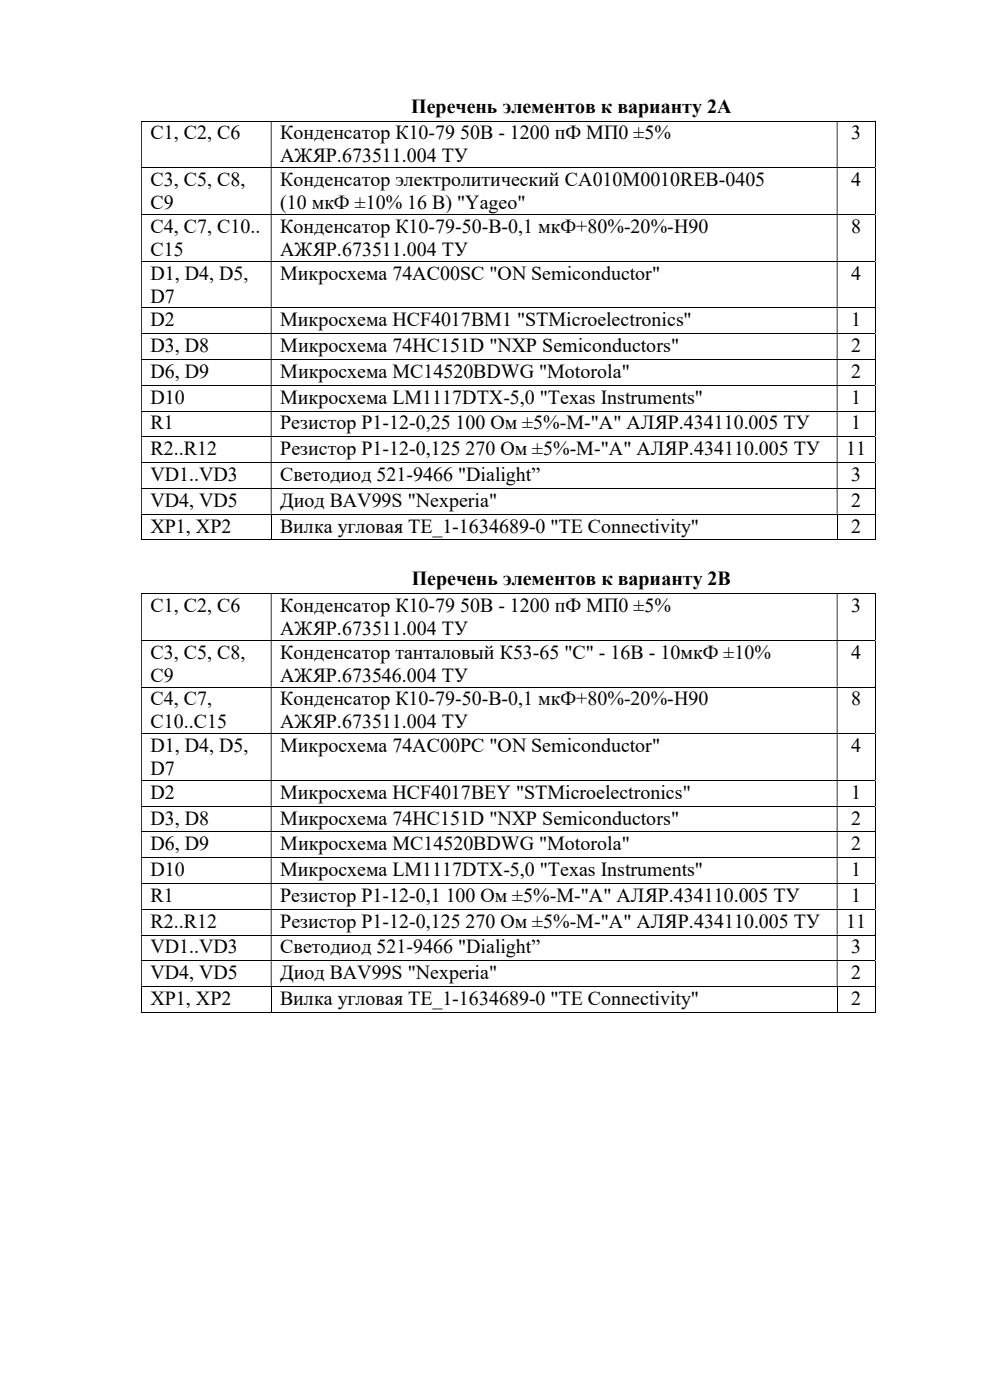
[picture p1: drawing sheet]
<svg xmlns="http://www.w3.org/2000/svg" width="210mm" height="297mm" viewBox="0 0 210 297" stroke-linecap="round" stroke-linejoin="round" font-family="sans-serif">
<defs><g id="words">
<g font-size="4.2">
<text x="87.2" y="23.9">Перечень элементов к варианту 2А</text>
<text x="31.9" y="29.6">C1, C2, C6</text>
<text x="59.4" y="29.6">Конденсатор К10-79 50B - 1200 пФ МП0 ±5%</text>
<text x="180.6" y="29.6">3</text>
<text x="59.4" y="34.5">АЖЯР.673511.004 ТУ</text>
<text x="31.9" y="39.5">C3, C5, C8,</text>
<text x="59.4" y="39.5">Конденсатор электролитический CA010M0010REB-0405</text>
<text x="180.6" y="39.5">4</text>
<text x="31.9" y="44.4">C9</text>
<text x="59.4" y="44.4">(10 мкФ ±10% 16 В) &quot;Yageo&quot;</text>
<text x="31.9" y="49.4">C4, C7, C10..</text>
<text x="59.4" y="49.4">Конденсатор К10-79-50-B-0,1 мкФ+80%-20%-Н90</text>
<text x="180.6" y="49.4">8</text>
<text x="31.9" y="54.3">C15</text>
<text x="31.9" y="59.3">D1, D4, D5,</text>
<text x="59.4" y="54.3">АЖЯР.673511.004 ТУ</text>
<text x="59.4" y="59.3">Микросхема 74AC00SC &quot;ON Semiconductor&quot;</text>
<text x="180.6" y="59.3">4</text>
<text x="31.9" y="64.2">D7</text>
<text x="31.9" y="69.2">D2</text>
<text x="59.4" y="69.2">Микросхема HCF4017BM1 &quot;STMicroelectronics&quot;</text>
<text x="180.6" y="69.2">1</text>
<text x="31.9" y="74.7">D3, D8</text>
<text x="59.5" y="74.7">Микросхема 74HC151D &quot;NXP Semiconductors&quot;</text>
<text x="180.5" y="74.7">2</text>
<text x="31.9" y="80.2">D6, D9</text>
<text x="59.5" y="80.2">Микросхема MC14520BDWG &quot;Motorola&quot;</text>
<text x="180.5" y="80.2">2</text>
<text x="31.9" y="85.6">D10</text>
<text x="59.4" y="85.6">Микросхема LM1117DTX-5,0 &quot;Texas Instruments&quot;</text>
<text x="180.6" y="85.6">1</text>
<text x="31.9" y="91.1">R1</text>
<text x="59.4" y="91.1">Резистор Р1-12-0,25 100 Ом ±5%-M-&quot;A&quot; АЛЯР.434110.005 ТУ</text>
<text x="180.6" y="91.1">1</text>
<text x="31.9" y="96.6">R2..R12</text>
<text x="59.5" y="96.6">Резистор Р1-12-0,125 270 Ом ±5%-M-&quot;A&quot; АЛЯР.434110.005 ТУ</text>
<text x="179.5" y="96.6">11</text>
<text x="31.9" y="102">VD1..VD3</text>
<text x="31.9" y="107.5">VD4, VD5</text>
<text x="59.4" y="102">Светодиод 521-9466 &quot;Dialight”</text>
<text x="59.4" y="107.5">Диод BAV99S &quot;Nexperia&quot;</text>
<text x="180.5" y="107.5">2</text>
<text x="180.6" y="102">3</text>
<text x="31.9" y="113">XP1, XP2</text>
<text x="59.4" y="113">Вилка угловая TE_1-1634689-0 &quot;TE Connectivity&quot;</text>
<text x="180.5" y="113">2</text>
<text x="87.3" y="124.2">Перечень элементов к варианту 2В</text>
<text x="31.9" y="129.8">C1, C2, C6</text>
<text x="59.4" y="129.8">Конденсатор К10-79 50B - 1200 пФ МП0 ±5%</text>
<text x="180.6" y="129.8">3</text>
<text x="59.4" y="134.7">АЖЯР.673511.004 ТУ</text>
<text x="31.9" y="139.7">C3, C5, C8,</text>
<text x="59.4" y="139.7">Конденсатор танталовый К53-65 &quot;C&quot; - 16B - 10мкФ ±10%</text>
<text x="180.6" y="139.7">4</text>
<text x="31.9" y="144.6">C9</text>
<text x="31.9" y="149.6">C4, C7,</text>
<text x="59.4" y="144.6">АЖЯР.673546.004 ТУ</text>
<text x="59.4" y="149.6">Конденсатор К10-79-50-B-0,1 мкФ+80%-20%-Н90</text>
<text x="180.6" y="149.6">8</text>
<text x="31.9" y="154.5">C10..C15</text>
<text x="59.4" y="154.5">АЖЯР.673511.004 ТУ</text>
<text x="31.9" y="159.6">D1, D4, D5,</text>
<text x="59.4" y="159.6">Микросхема 74AC00PC &quot;ON Semiconductor&quot;</text>
<text x="180.6" y="159.6">4</text>
<text x="31.9" y="164.4">D7</text>
<text x="31.9" y="169.5">D2</text>
<text x="59.4" y="169.5">Микросхема HCF4017BEY &quot;STMicroelectronics&quot;</text>
<text x="180.6" y="169.5">1</text>
<text x="31.9" y="174.9">D3, D8</text>
<text x="59.5" y="174.9">Микросхема 74HC151D &quot;NXP Semiconductors&quot;</text>
<text x="180.5" y="174.9">2</text>
<text x="31.9" y="180.4">D6, D9</text>
<text x="31.9" y="185.9">D10</text>
<text x="59.4" y="185.9">Микросхема LM1117DTX-5,0 &quot;Texas Instruments&quot;</text>
<text x="59.5" y="180.4">Микросхема MC14520BDWG &quot;Motorola&quot;</text>
<text x="180.5" y="180.4">2</text>
<text x="180.6" y="185.9">1</text>
<text x="31.9" y="191.3">R1</text>
<text x="59.4" y="191.3">Резистор Р1-12-0,1 100 Ом ±5%-M-&quot;A&quot; АЛЯР.434110.005 ТУ</text>
<text x="180.6" y="191.3">1</text>
<text x="31.9" y="196.8">R2..R12</text>
<text x="59.5" y="196.8">Резистор Р1-12-0,125 270 Ом ±5%-M-&quot;A&quot; АЛЯР.434110.005 ТУ</text>
<text x="179.5" y="196.8">11</text>
<text x="31.9" y="202.3">VD1..VD3</text>
<text x="59.4" y="202.3">Светодиод 521-9466 &quot;Dialight”</text>
<text x="180.6" y="202.3">3</text>
<text x="31.9" y="207.7">VD4, VD5</text>
<text x="59.4" y="207.7">Диод BAV99S &quot;Nexperia&quot;</text>
<text x="180.5" y="207.7">2</text>
<text x="31.9" y="213.2">XP1, XP2</text>
<text x="59.4" y="213.2">Вилка угловая TE_1-1634689-0 &quot;TE Connectivity&quot;</text>
<text x="180.5" y="213.2">2</text>
</g>
</g></defs>
<g fill="none" stroke="#000" stroke-width=".21">
<path d="M29.9 25.7h155.6M29.9 35.6h155.6M185.6 25.8v9.7M185.6 35.7v9.7M29.9 45.5h155.6M29.9 55.4h155.6M185.6 45.6v9.7M185.6 55.5v9.7M29.9 65.3h155.6M29.9 70.8h155.6M29.9 76.3h155.6M185.6 65.4v5.3"/>
<path d="M185.6 70.9v5.3M185.6 76.4v5.3M29.9 81.7h155.6M29.9 87.2h155.6M29.9 92.7h155.6M29.9 98.1h155.6M185.6 81.8v5.3M185.6 87.3v5.3M185.6 92.8v5.2M185.6 98.2v5.3M29.9 103.6h155.6M29.9 109.1h155.6"/>
<path d="M29.9 114.6h27.5M30 109.2v5.4M57.5 109.2v5.4M57.6 114.6h119.9M177.6 109.2v5.4M177.7 114.6h7.8M185.6 103.7v5.3M185.6 109.2v5.4M29.9 125.9h155.6M29.9 135.8h155.6M185.6 126v9.8M185.6 135.9v9.8"/>
<path d="M29.9 145.8h155.6M29.9 155.7h155.6M185.6 145.8v9.8M185.6 155.7v9.8M29.9 165.6h155.6M29.9 171h155.6M29.9 176.5h155.6M185.6 165.7v5.2M185.6 171.1v5.3M185.6 176.6v5.3M29.9 182h155.6M29.9 187.5h155.6"/>
<path d="M29.9 192.9h155.6M29.9 198.4h155.6M185.6 182.1v5.3M185.6 187.5v5.3M185.6 193v5.3M185.6 198.5v5.3M29.9 203.8h155.6M29.9 209.3h155.6M29.9 214.8h27.5M30 209.4v5.5M57.5 209.4v5.5M57.6 214.8h119.9"/>
<path d="M177.6 209.4v5.5M177.7 214.8h7.8M185.6 203.9v5.3M185.6 209.4v5.5"/>
</g>
<g fill="#000">
<path d="M185.5 25.6h.2v.2h-.2zM29.9 25.8h.2v9.7h-.2zM57.4 25.8h.2v9.7h-.2zM177.5 25.8h.2v9.7h-.2z" fill-rule="evenodd"/>
<path d="M185.5 35.5h.2v.2h-.2zM29.9 35.7h.2v9.7h-.2zM57.4 35.7h.2v9.7h-.2zM177.5 35.7h.2v9.7h-.2z" fill-rule="evenodd"/>
<path d="M185.5 45.4h.2v.2h-.2zM29.9 45.6h.2v9.7h-.2zM57.4 45.6h.2v9.7h-.2zM177.5 45.6h.2v9.7h-.2z" fill-rule="evenodd"/>
<path d="M185.5 55.3h.2v.2h-.2zM29.9 55.5h.2v9.7h-.2zM57.4 55.5h.2v9.7h-.2zM177.5 55.5h.2v9.7h-.2z" fill-rule="evenodd"/>
<path d="M185.5 65.2h.2v.2h-.2zM29.9 65.4h.2v5.3h-.2zM57.4 65.4h.2v5.3h-.2zM177.5 65.4h.2v5.3h-.2z" fill-rule="evenodd"/>
<path d="M185.5 70.7h.2v.2h-.2zM29.9 70.9h.2v5.3h-.2zM57.4 70.9h.2v5.3h-.2zM177.5 70.9h.2v5.3h-.2z" fill-rule="evenodd"/>
<path d="M185.5 76.2h.2v.2h-.2zM29.9 76.4h.2v5.3h-.2zM57.4 76.4h.2v5.3h-.2zM177.5 76.4h.2v5.3h-.2z" fill-rule="evenodd"/>
<path d="M185.5 81.7h.2v.1h-.2zM29.9 81.8h.2v5.3h-.2zM57.4 81.8h.2v5.3h-.2zM177.5 81.8h.2v5.3h-.2z" fill-rule="evenodd"/>
<path d="M185.5 87.1h.2v.2h-.2zM29.9 87.3h.2v5.3h-.2zM57.4 87.3h.2v5.3h-.2zM177.5 87.3h.2v5.3h-.2z" fill-rule="evenodd"/>
<path d="M185.5 92.6h.2v.2h-.2zM29.9 92.8h.2v5.2h-.2zM57.4 92.8h.2v5.2h-.2zM177.5 92.8h.2v5.2h-.2z" fill-rule="evenodd"/>
<path d="M185.5 98h.2v.2h-.2zM29.9 98.2h.2v5.3h-.2zM57.4 98.2h.2v5.3h-.2zM177.5 98.2h.2v5.3h-.2z" fill-rule="evenodd"/>
<path d="M185.5 103.5h.2v.2h-.2zM29.9 103.7h.2v5.3h-.2zM57.4 103.7h.2v5.3h-.2zM177.5 103.7h.2v5.3h-.2z" fill-rule="evenodd"/>
<path d="M185.5 125.8h.2v.2h-.2zM29.9 126h.2v9.8h-.2zM57.4 126h.2v9.8h-.2zM177.5 126h.2v9.8h-.2z" fill-rule="evenodd"/>
<path d="M185.5 135.8h.2v.1h-.2zM29.9 135.9h.2v9.8h-.2zM57.4 135.9h.2v9.8h-.2zM177.5 135.9h.2v9.8h-.2z" fill-rule="evenodd"/>
<path d="M185.5 145.7h.2v.1h-.2zM29.9 145.8h.2v9.8h-.2zM57.4 145.8h.2v9.8h-.2zM177.5 145.8h.2v9.8h-.2z" fill-rule="evenodd"/>
<path d="M185.5 155.6h.2v.1h-.2zM29.9 155.7h.2v9.8h-.2zM57.4 155.7h.2v9.8h-.2zM177.5 155.7h.2v9.8h-.2z" fill-rule="evenodd"/>
<path d="M185.5 165.5h.2v.2h-.2zM29.9 165.7h.2v5.2h-.2zM57.4 165.7h.2v5.2h-.2zM177.5 165.7h.2v5.2h-.2z" fill-rule="evenodd"/>
<path d="M185.5 170.9h.2v.2h-.2zM29.9 171.1h.2v5.3h-.2zM57.4 171.1h.2v5.3h-.2zM177.5 171.1h.2v5.3h-.2z" fill-rule="evenodd"/>
<path d="M185.5 176.4h.2v.2h-.2zM29.9 176.6h.2v5.3h-.2zM57.4 176.6h.2v5.3h-.2zM177.5 176.6h.2v5.3h-.2z" fill-rule="evenodd"/>
<path d="M185.5 181.9h.2v.2h-.2zM29.9 182.1h.2v5.3h-.2zM57.4 182.1h.2v5.3h-.2zM177.5 182.1h.2v5.3h-.2z" fill-rule="evenodd"/>
<path d="M185.5 187.4h.2v.1h-.2zM29.9 187.5h.2v5.3h-.2zM57.4 187.5h.2v5.3h-.2zM177.5 187.5h.2v5.3h-.2z" fill-rule="evenodd"/>
<path d="M185.5 192.8h.2v.2h-.2zM29.9 193h.2v5.3h-.2zM57.4 193h.2v5.3h-.2zM177.5 193h.2v5.3h-.2z" fill-rule="evenodd"/>
<path d="M185.5 198.3h.2v.2h-.2zM29.9 198.5h.2v5.3h-.2zM57.4 198.5h.2v5.3h-.2zM177.5 198.5h.2v5.3h-.2z" fill-rule="evenodd"/>
<path d="M185.5 203.8h.2v.1h-.2zM29.9 203.9h.2v5.3h-.2zM57.4 203.9h.2v5.3h-.2zM177.5 203.9h.2v5.3h-.2z" fill-rule="evenodd"/>
</g>
<path d="M185.5 109h.2v.2h-.2zM185.5 114.5h.2v.1h-.2zM185.5 209.2h.2v.2h-.2zM185.5 214.7h.2v.2h-.2z" fill="#000"/>
<use href="#words"/>
</svg>
